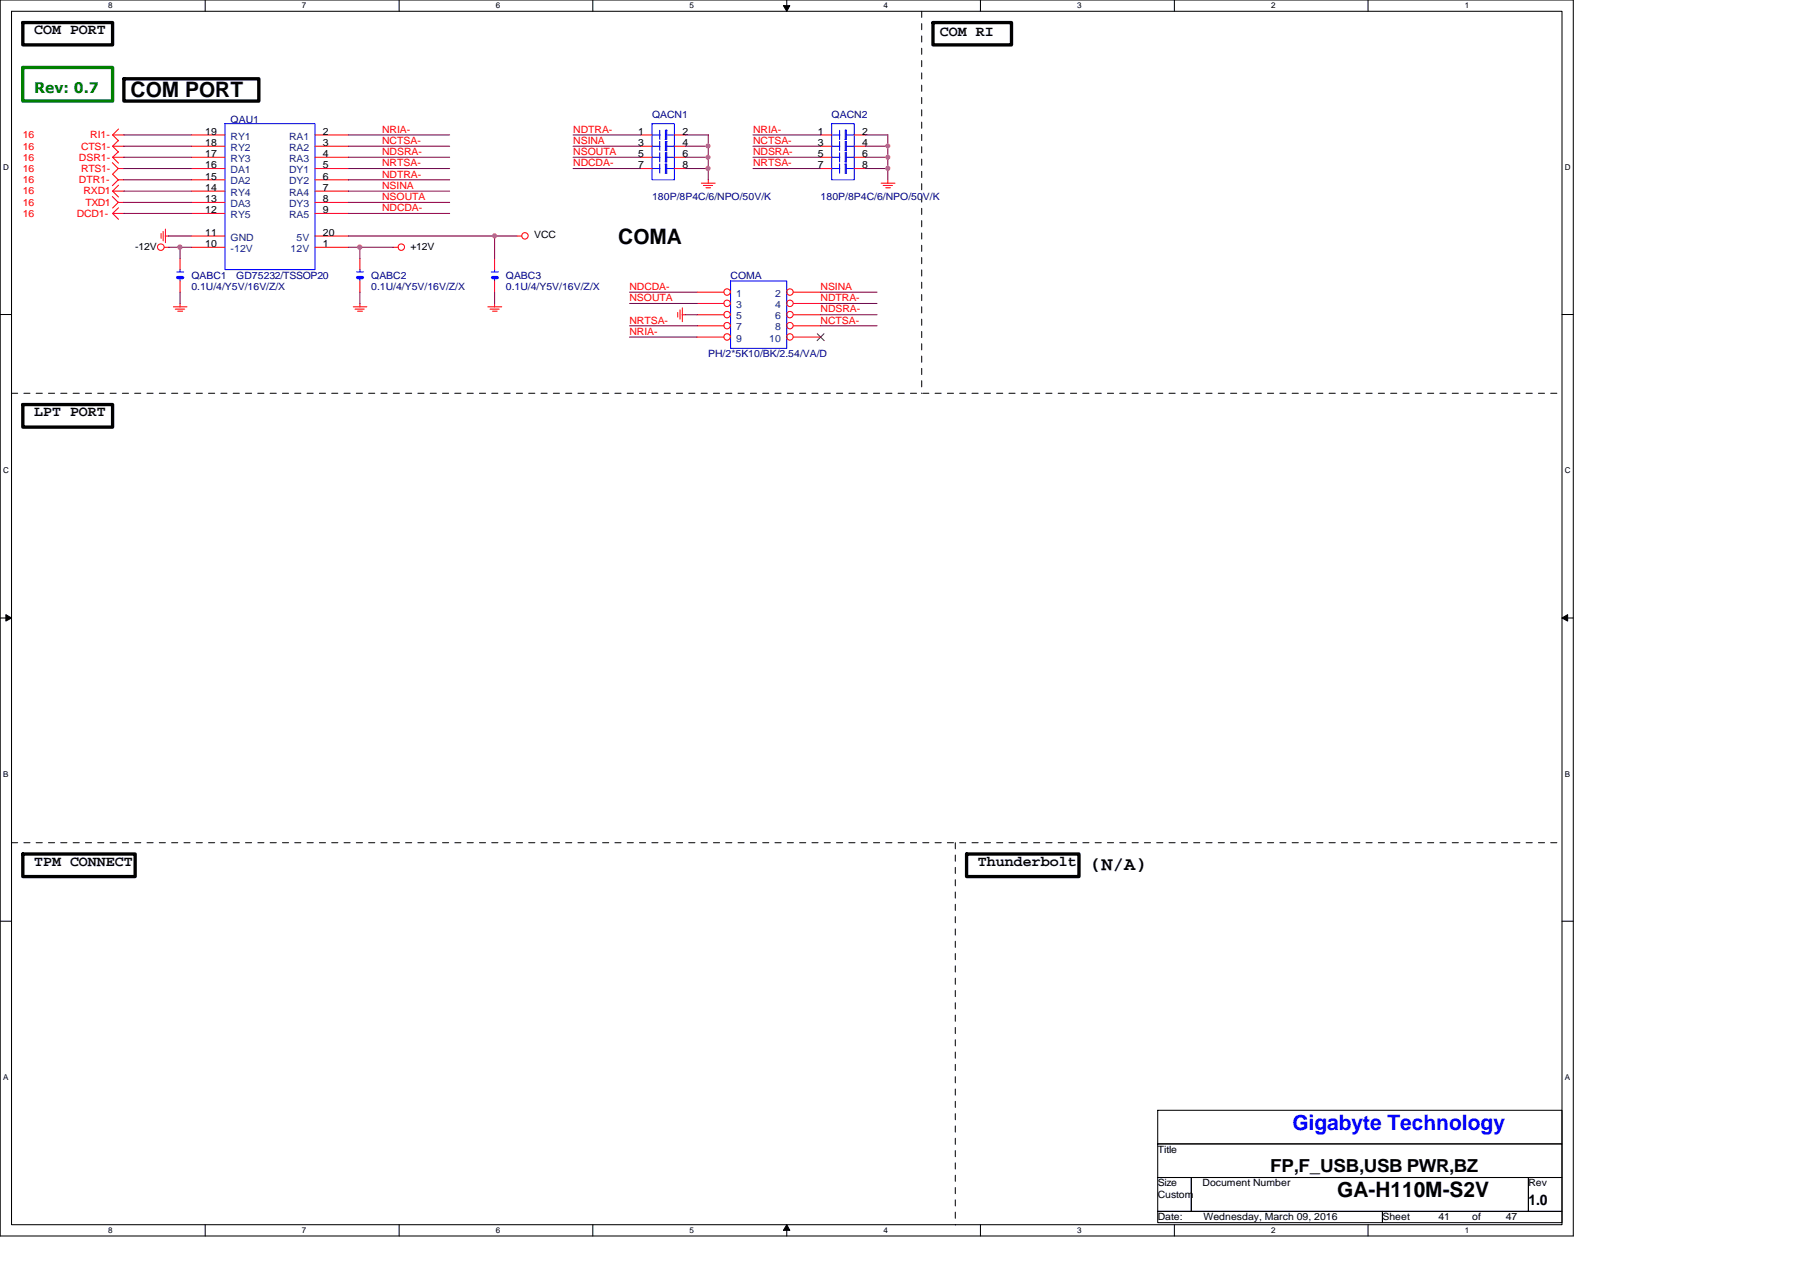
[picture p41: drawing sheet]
<svg xmlns="http://www.w3.org/2000/svg" width="297mm" height="210mm" viewBox="0 0 297 210" stroke-linecap="round" stroke-linejoin="round" font-family="sans-serif">
<defs><g id="words">
<g font-size="3.5">
<text x="21.5" y="16">COM PORT</text>
<text x="102" y="40.3">COMA</text>
<text x="220.7" y="197.6">GA-H110M-S2V</text>
</g>
<text font-size="3.5" fill="#00f" x="213.3" y="186.5">Gigabyte Technology</text>
<text font-size="3.1" x="179.9" y="143.6">(N/A)</text>
<text font-size="3" x="209.6" y="193.4">FP,F_USB,USB PWR,BZ</text>
<g font-size="2.4">
<text x="5.6" y="5.7">COM PORT</text>
<text x="155.1" y="6">COM RI</text>
<text x="5.6" y="68.7">LPT PORT</text>
<text x="5.6" y="142.9">TPM CONNECT</text>
<text x="161.4" y="142.9">Thunderbolt</text>
<text x="252.2" y="198.8">1.0</text>
</g>
<text font-size="2.4" fill="#008000" x="5.6" y="15.4">Rev: 0.7</text>
<g font-size="1.7" fill="#f00">
<text x="3.8" y="22.8">16</text>
<text x="14.9" y="22.8">RI1-</text>
<text x="63.1" y="23.7">NCTSA-</text>
<text x="63.1" y="21.9">NRIA-</text>
<text x="94.6" y="21.9">NDTRA-</text>
<text x="94.6" y="23.7">NSINA</text>
<text x="124.3" y="21.9">NRIA-</text>
<text x="124.3" y="23.7">NCTSA-</text>
<text x="3.8" y="28.4">16</text>
<text x="3.8" y="24.7">16</text>
<text x="3.8" y="26.5">16</text>
<text x="13" y="26.5">DSR1-</text>
<text x="13.4" y="28.4">RTS1-</text>
<text x="13.4" y="24.7">CTS1-</text>
<text x="63.1" y="29.3">NDTRA-</text>
<text x="63.1" y="27.4">NRTSA-</text>
<text x="63.1" y="25.6">NDSRA-</text>
<text x="94.6" y="27.4">NDCDA-</text>
<text x="94.6" y="25.6">NSOUTA</text>
<text x="124.3" y="25.6">NDSRA-</text>
<text x="124.3" y="27.4">NRTSA-</text>
<text x="3.8" y="34">16</text>
<text x="3.8" y="30.2">16</text>
<text x="3.8" y="32.1">16</text>
<text x="3.8" y="35.8">16</text>
<text x="12.7" y="35.8">DCD1-</text>
<text x="13" y="30.2">DTR1-</text>
<text x="13.8" y="32.1">RXD1</text>
<text x="14.1" y="34">TXD1</text>
<text x="63.1" y="31.2">NSINA</text>
<text x="63.1" y="34.9">NDCDA-</text>
<text x="63.1" y="33">NSOUTA</text>
<text x="103.9" y="47.8">NDCDA-</text>
<text x="135.4" y="47.8">NSINA</text>
<text x="103.9" y="53.4">NRTSA-</text>
<text x="103.9" y="49.7">NSOUTA</text>
<text x="135.4" y="51.6">NDSRA-</text>
<text x="135.4" y="49.7">NDTRA-</text>
<text x="135.4" y="53.4">NCTSA-</text>
<text x="103.9" y="55.2">NRIA-</text>
</g>
<g font-size="1.7">
<text x="33.9" y="22.2">19</text>
<text x="53.3" y="22.2">2</text>
<text x="105.3" y="22.2">1</text>
<text x="112.6" y="22.2">2</text>
<text x="135" y="22.2">1</text>
<text x="142.3" y="22.2">2</text>
<text x="33.9" y="24.1">18</text>
<text x="33.9" y="25.9">17</text>
<text x="33.9" y="27.8">16</text>
<text x="33.9" y="29.6">15</text>
<text x="53.3" y="24.1">3</text>
<text x="53.3" y="25.9">4</text>
<text x="53.3" y="27.8">5</text>
<text x="53.3" y="29.6">6</text>
<text x="105.3" y="24.1">3</text>
<text x="105.3" y="25.9">5</text>
<text x="105.3" y="27.8">7</text>
<text x="112.6" y="24.1">4</text>
<text x="112.6" y="25.9">6</text>
<text x="112.6" y="27.8">8</text>
<text x="135" y="24.1">3</text>
<text x="135" y="25.9">5</text>
<text x="135" y="27.8">7</text>
<text x="142.3" y="24.1">4</text>
<text x="142.3" y="25.9">6</text>
<text x="142.3" y="27.8">8</text>
<text x="33.9" y="31.5">14</text>
<text x="33.9" y="33.4">13</text>
<text x="33.9" y="35.2">12</text>
<text x="53.3" y="31.5">7</text>
<text x="53.3" y="33.4">8</text>
<text x="53.3" y="35.2">9</text>
<text x="22.3" y="41.2">-12V</text>
<text x="33.9" y="40.8">10</text>
<text x="33.9" y="38.9">11</text>
<text x="53.3" y="40.8">1</text>
<text x="53.3" y="38.9">20</text>
<text x="67.7" y="41.2">+12V</text>
<text x="88.1" y="39.3">VCC</text>
<text x="191" y="190.2">Title</text>
<text x="191" y="197.7">Custom</text>
<text x="191" y="195.8">Size</text>
<text x="198.5" y="195.8">Document Number</text>
<text x="252.2" y="195.8">Rev</text>
<text x="191" y="201.4">Date:</text>
<text x="198.6" y="201.4">Wednesday, March 09, 2016</text>
<text x="228.1" y="201.4">Sheet</text>
<text x="237.4" y="201.4">41</text>
<text x="242.9" y="201.4">of</text>
<text x="248.5" y="201.4">47</text>
</g>
<g font-size="1.7" fill="#004080">
<text x="38.1" y="23">RY1</text>
<text x="47.7" y="23">RA1</text>
<text x="38.1" y="24.9">RY2</text>
<text x="38.1" y="26.7">RY3</text>
<text x="38.1" y="28.6">DA1</text>
<text x="47.7" y="24.9">RA2</text>
<text x="47.7" y="26.7">RA3</text>
<text x="47.7" y="28.6">DY1</text>
<text x="38.1" y="30.4">DA2</text>
<text x="38.1" y="32.3">RY4</text>
<text x="38.1" y="34.2">DA3</text>
<text x="38.1" y="36">RY5</text>
<text x="47.7" y="30.4">DY2</text>
<text x="47.7" y="32.3">RA4</text>
<text x="47.7" y="34.2">DY3</text>
<text x="47.7" y="36">RA5</text>
<text x="38.1" y="41.6">-12V</text>
<text x="38.1" y="39.7">GND</text>
<text x="48" y="41.6">12V</text>
<text x="48.9" y="39.7">5V</text>
<text x="121.5" y="49">1</text>
<text x="121.5" y="50.8">3</text>
<text x="121.5" y="52.7">5</text>
<text x="127.9" y="49">2</text>
<text x="127.9" y="50.8">4</text>
<text x="127.9" y="52.7">6</text>
<text x="121.5" y="54.5">7</text>
<text x="121.5" y="56.4">9</text>
<text x="127" y="56.4">10</text>
<text x="127.9" y="54.5">8</text>
</g>
<g font-size="1.7" fill="#000080">
<text x="38.1" y="20.2">QAU1</text>
<text x="107.6" y="19.5">QACN1</text>
<text x="137.2" y="19.5">QACN2</text>
<text x="107.6" y="33">180P/8P4C/6/NPO/50V/K</text>
<text x="135.4" y="33">180P/8P4C/6/NPO/50V/K</text>
<text x="31.6" y="46">QABC1</text>
<text x="31.6" y="47.8">0.1U/4/Y5V/16V/Z/X</text>
<text x="39" y="46">GD75232/TSSOP20</text>
<text x="61.3" y="46">QABC2</text>
<text x="61.3" y="47.8">0.1U/4/Y5V/16V/Z/X</text>
<text x="83.5" y="46">QABC3</text>
<text x="83.5" y="47.8">0.1U/4/Y5V/16V/Z/X</text>
<text x="120.6" y="46">COMA</text>
<text x="116.9" y="59">PH/2*5K10/BK/2.54/VA/D</text>
</g>
<g font-size="1.3">
<text x="17.9" y="1.4">8</text>
<text x="49.8" y="1.4">7</text>
<text x="81.8" y="1.4">6</text>
<text x="113.8" y="1.4">5</text>
<text x="145.8" y="1.4">4</text>
<text x="177.8" y="1.4">3</text>
<text x="209.8" y="1.4">2</text>
<text x="241.7" y="1.4">1</text>
<text x=".5" y="28.1">D</text>
<text x="258.2" y="28.1">D</text>
<text x=".5" y="78.1">C</text>
<text x="258.2" y="78.1">C</text>
<text x=".5" y="128.2">B</text>
<text x="258.2" y="128.2">B</text>
<text x=".5" y="178.2">A</text>
<text x="258.2" y="178.2">A</text>
<text x="17.9" y="203.5">8</text>
<text x="49.8" y="203.5">7</text>
<text x="81.8" y="203.5">6</text>
<text x="113.8" y="203.5">5</text>
<text x="145.8" y="203.5">4</text>
<text x="177.8" y="203.5">3</text>
<text x="209.8" y="203.5">2</text>
<text x="241.7" y="203.5">1</text>
</g>
</g></defs>
<path d="M0 0h259.6v204h-259.6zM1.9 1.9h255.9v200.2h-255.9z" fill="none" stroke="#000" stroke-width=".17"/>
<g fill="#fff">
<path d="M17.9 .2h.7v1.5h-.7z"/>
<path d="M17.9 202.3h.7v1.5h-.7z"/>
</g>
<path d="M33.9 0v1.9M33.9 202.1v1.9" fill="none" stroke="#000" stroke-width=".17"/>
<g fill="#fff">
<path d="M49.8 .2h.7v1.5h-.7z"/>
<path d="M49.8 202.3h.7v1.5h-.7z"/>
</g>
<path d="M65.9 0v1.9M65.9 202.1v1.9" fill="none" stroke="#000" stroke-width=".17"/>
<g fill="#fff">
<path d="M81.8 .2h.7v1.5h-.7z"/>
<path d="M81.8 202.3h.7v1.5h-.7z"/>
</g>
<path d="M97.8 0v1.9M97.8 202.1v1.9" fill="none" stroke="#000" stroke-width=".17"/>
<g fill="#fff">
<path d="M113.8 .2h.7v1.5h-.7z"/>
<path d="M113.8 202.3h.7v1.5h-.7z"/>
</g>
<path d="M129.8 0v1.9M129.3 .9h1l-.5 1zM129.8 202.1l.5 .9h-1zM129.8 202.1v1.9" fill="none" stroke="#000" stroke-width=".17"/>
<path d="M129.3 .9h1l-.5 1zM129.8 202.1l.5 .9h-1z" fill="#000"/>
<g fill="#fff">
<path d="M145.8 .2h.7v1.5h-.7z"/>
<path d="M145.8 202.3h.7v1.5h-.7z"/>
</g>
<path d="M161.8 0v1.9M161.8 202.1v1.9" fill="none" stroke="#000" stroke-width=".17"/>
<g fill="#fff">
<path d="M177.8 .2h.7v1.5h-.7z"/>
<path d="M177.8 202.3h.7v1.5h-.7z"/>
</g>
<path d="M193.8 0v1.9M193.8 202.1v1.9" fill="none" stroke="#000" stroke-width=".17"/>
<g fill="#fff">
<path d="M209.8 .2h.7v1.5h-.7z"/>
<path d="M209.8 202.3h.7v1.5h-.7z"/>
</g>
<path d="M225.8 0v1.9M225.8 202.1v1.9" fill="none" stroke="#000" stroke-width=".17"/>
<g fill="#fff">
<path d="M241.7 .2h.7v1.5h-.7z"/>
<path d="M241.7 202.3h.7v1.5h-.7z"/>
<path d="M.5 26.9h.9v1.5h-.9z"/>
<path d="M258.2 26.9h1v1.5h-1z"/>
<path d="M.5 76.9h.9v1.5h-.9z"/>
<path d="M258.2 76.9h1v1.5h-1z"/>
</g>
<path d="M0 51.9h1.9M257.8 51.9h1.8" fill="none" stroke="#000" stroke-width=".17"/>
<g fill="#fff">
<path d="M.5 127h.9v1.5h-.9z"/>
<path d="M258.2 127h.9v1.5h-.9z"/>
</g>
<path d="M0 102h1.9M1 101.4l.9 .6-.9 .5zM257.8 102h1.8M257.8 102l.9-.6v1.1z" fill="none" stroke="#000" stroke-width=".17"/>
<path d="M1 101.4l.9 .6-.9 .5zM257.8 102l.9-.6v1.1z" fill="#000"/>
<g fill="#fff">
<path d="M.5 177h.8v1.5h-.8z"/>
<path d="M258.2 177h.8v1.5h-.8z"/>
</g>
<path d="M0 152h1.9M257.8 152h1.8M191 183.2h66.8v5.6h-66.8zM191 188.8h66.8v5.5h-66.8zM191 194.3h5.6v5.6h-5.6zM191 199.9h37.1v1.9h-37.1zM196.6 194.3h55.6v5.6h-55.6zM228.1 199.9h29.7v1.9h-29.7zM252.2 194.3h5.6v5.6h-5.6z" fill="none" stroke="#000" stroke-width=".17"/>
<path d="M152.1 1.9v63M1.9 64.9h255.9M1.9 139.1h255.9M157.6 139.1v63" fill="none" stroke="#000" stroke-width=".17" stroke-dasharray="1 1 1 1 1 1 1 1"/>
<path d="M3.8 3.7h14.8v3.7h-14.8zM20.4 13h22.3v3.7h-22.3zM154 3.7h12.9v3.7h-12.9zM3.8 66.8h14.8v3.7h-14.8zM3.8 140.9h18.5v3.8h-18.5zM159.5 140.9h18.6v3.8h-18.6z" fill="none" stroke="#000" stroke-width=".55"/>
<path d="M3.8 11.1h14.8v5.6h-14.8z" fill="none" stroke="#008000" stroke-width=".55"/>
<g fill="none" stroke="#f00" stroke-width=".17">
<path d="M18.5 26.8l1 1M18.5 32.4l1 1M18.6 31.5h1.9M18.6 31.5l1 1M18.6 35.2h1.9M18.6 35.2l1 1M18.6 22.3h1.9M18.6 22.3l1 .9M18.6 26h1.9M18.6 26l1 .9M18.6 24.1h1.9M18.6 24.1l1 1"/>
<path d="M19.5 27.8h.9M19.5 33.4h.9M19.5 29.7h.9M19.5 29.7l-1 .9M19.6 27.8l-1 .9 1 1M19.6 33.4l-1 .9M19.6 30.6l-1 .9M19.6 34.3l-1 .9M19.6 21.3l-1 1M19.6 25l-1 1M19.6 23.2l-1 .9M26.6 38.5v.8"/>
<path d="M26.9 38.2v1.6M27.3 38.9h.6M27.3 37.8v2.2M31.6 27.8h5.5M31.6 33.4h5.5M31.6 29.7h5.5M31.6 31.5h5.5M31.6 35.2h5.5M31.6 22.3h5.5M31.6 26h5.5M31.6 24.1h5.5M31.6 38.9h5.5"/>
<path d="M52 27.8h5.5M52 33.4h5.5M52 29.7h5.5M52 31.5h5.5M52 35.2h5.5M52 22.3h5.5M52 26h5.5M52 24.1h5.5M52 38.9h5.5M85.3 38.9h.8M105.7 27.8h1.9M105.7 22.3h1.9"/>
<path d="M105.7 26h1.9M105.7 24.1h1.9M111.3 27.8h1.9M111.3 22.3h1.9M111.3 26h1.9M111.3 24.1h1.9M115.7 30.2h2.3M116.1 30.6h1.5M116.5 31h.8M116.9 29.7v.6M135.4 27.8h1.8M135.4 22.3h1.8"/>
<path d="M135.4 26h1.8M135.4 24.1h1.8M141 27.8h1.8M141 22.3h1.8M141 26h1.8M141 24.1h1.8M145.4 30.2h2.3M145.8 30.6h1.5M146.2 31h.7M146.5 29.7v.6M27.1 40.8h.8M28.6 50.6h2.3"/>
<path d="M28.9 51h1.6M29.3 51.4h.8M29.7 42.7v1.8M29.7 46.4v1.8M29.7 50.1v.6M31.6 40.8h5.5M52 40.8h5.5M58.3 50.6h2.2M58.6 51h1.5M59 51.4h.8M59.4 42.7v1.8M59.4 46.4v1.8"/>
<path d="M59.4 50.1v.6M64.9 40.8h.8M80.5 50.6h2.3M80.9 51h1.5M81.3 51.4h.7M81.6 42.7v1.8M81.6 46.4v1.8M81.6 50.1v.6M111.8 51.6v.7M112.2 51.1v1.6M112.6 51.9h.6M112.6 50.8v2.3"/>
<path d="M115 51.9h4.5M115 48.2h4.5M115 50.1h4.5M115 53.8h4.5M115 55.6h4.5M130.9 51.9h4.5M130.9 48.2h4.5M130.9 50.1h4.5M130.9 53.8h4.5M130.9 55.6h4.5"/>
<circle cx="86.6" cy="38.9" r=".54"/>
<circle cx="26.5" cy="40.8" r=".55"/>
<circle cx="66.2" cy="40.8" r=".54"/>
<circle cx="120" cy="48.2" r=".54"/>
<circle cx="120" cy="51.9" r=".54"/>
<circle cx="120" cy="50.1" r=".54"/>
<circle cx="120" cy="53.7" r=".54"/>
<circle cx="120" cy="55.6" r=".54"/>
<circle cx="130.4" cy="48.2" r=".54"/>
<circle cx="130.4" cy="50.1" r=".54"/>
<circle cx="130.4" cy="53.7" r=".54"/>
<circle cx="130.4" cy="55.6" r=".54"/>
<circle cx="130.4" cy="51.9" r=".54"/>
</g>
<g fill="none" stroke="#00f" stroke-width=".17">
<path d="M37.1 20.4h14.9v24.1h-14.9zM107.6 20.4h3.7v9.3h-3.7zM107.6 27.8h1.3M107.6 26h1.3M107.6 24.1h1.3M107.6 22.3h1.3M108.9 21.5v1.5M108.9 23.3v1.5M108.9 25.2v1.5M108.9 27.1v1.5M109.8 28.6h.2M109.8 27.1h.2"/>
<path d="M109.8 26.7h.2M109.8 24.8h.2M109.8 21.5v1.5M109.8 23.3v1.5M109.8 25.2v1.5M109.8 27.1v1.5M109.8 25.2h.3M109.8 23.4h.3M109.8 21.5h.3M110 27.8h1.3M110 26h1.3M110 22.3h1.3"/>
<path d="M110 24.1h1.3M110 21.5v1.5h-.2M110 23.3v1.6M110 25.2v1.6M110 27.1v1.5M137.2 20.4h3.8v9.3h-3.8zM137.2 27.8h1.4M137.2 26h1.4M137.2 24.1h1.4M137.2 22.3h1.4M138.6 21.5v1.5M138.6 23.3v1.5"/>
<path d="M138.6 25.2v1.5M138.6 27.1v1.5M139.4 28.6h.3M139.4 27.1h.3M139.4 26.7h.3M139.4 24.8h.3M139.5 25.2h.2M139.5 23.4h.2M139.5 21.5h.2M139.5 21.5v1.5M139.5 23.3v1.5M139.5 25.2v1.5"/>
<path d="M139.5 27.1v1.5M139.6 27.8h1.4M139.6 26h1.4M139.6 22.3h1.4M139.7 24.1h1.3M139.7 21.5v1.5h-.3M139.7 23.3v1.6M139.7 25.2v1.6M139.7 27.1v1.5M29.2 44.9h1.1M29.7 44.4v.5M29.7 45.8v.6"/>
<path d="M58.8 44.9h1.2M59.4 44.4v.5M59.4 45.8v.6M81.1 44.9h1.2M81.6 44.4v.5M81.6 45.8v.6M120.6 46.4h9.2v11.1h-9.2z"/>
</g>
<path d="M29.3 45.8h.8M59 45.8h.8M81.3 45.8h.7" fill="none" stroke="#00f" stroke-width=".55"/>
<path d="M134.9 55.1l1.1 1.1M136 55.1l-1.2 1.1" fill="none" stroke="#804000" stroke-width=".17"/>
<g fill="none" stroke="#800040" stroke-width=".17">
<path d="M20.4 33.4h11.2M20.4 31.5h11.2M20.4 22.3h11.2M20.4 26h11.2M20.4 29.7h11.2M20.4 24.1h11.2M20.4 27.8h11.2M20.4 35.2h11.2M27.8 38.9h3.8M57.5 33.4h16.7M57.5 31.5h16.7M57.5 22.3h16.7"/>
<path d="M57.5 26h16.7M57.5 29.7h16.7M57.5 24.1h16.7M57.5 27.8h16.7M57.5 35.2h16.7M57.5 38.9h27.8M81.6 38.9v3.8M94.6 22.3h11.1M94.6 26h11.1M94.6 24.1h11.1M94.6 27.8h11.1M113.1 22.3h3.8"/>
<path d="M113.1 26h3.8M113.1 24.1h3.8M113.1 27.8h3.8M116.9 22.2v7.5M124.2 22.3h11.2M124.2 26h11.2M124.2 24.1h11.2M124.2 27.8h11.2M142.8 22.3h3.7M142.8 26h3.7M142.8 24.1h3.7M142.8 27.8h3.7"/>
<path d="M146.5 22.2v7.5M27.8 40.8h3.8M29.7 40.8v1.9M29.7 48.2v1.9M57.5 40.8h7.4M59.4 40.8v1.9M59.4 48.2v1.9M81.6 48.2v1.9M103.9 53.8h11.2M103.9 50.1h11.2M103.9 48.2h11.2M103.9 55.6h11.2"/>
<path d="M113.2 51.9h1.9M135.4 53.8h9.3M135.4 50.1h9.3M135.4 48.2h9.3M135.4 51.9h9.3"/>
</g>
<circle cx="116.8" cy="25.9" r=".34" fill="#f0f"/>
<circle cx="116.8" cy="25.9" r=".34" fill="none" stroke="#f0f" stroke-width=".17"/>
<circle cx="29.7" cy="40.8" r=".37" fill="#f0f"/>
<circle cx="29.7" cy="40.8" r=".37" fill="none" stroke="#f0f" stroke-width=".17"/>
<circle cx="59.4" cy="40.8" r=".37" fill="#f0f"/>
<circle cx="59.4" cy="40.8" r=".37" fill="none" stroke="#f0f" stroke-width=".17"/>
<circle cx="146.5" cy="25.9" r=".34" fill="#f0f"/>
<circle cx="146.5" cy="25.9" r=".34" fill="none" stroke="#f0f" stroke-width=".17"/>
<circle cx="116.8" cy="27.8" r=".35" fill="#f0f"/>
<circle cx="116.8" cy="27.8" r=".35" fill="none" stroke="#f0f" stroke-width=".17"/>
<circle cx="146.5" cy="27.8" r=".35" fill="#f0f"/>
<circle cx="146.5" cy="27.8" r=".35" fill="none" stroke="#f0f" stroke-width=".17"/>
<circle cx="146.5" cy="24.1" r=".34" fill="#f0f"/>
<circle cx="146.5" cy="24.1" r=".34" fill="none" stroke="#f0f" stroke-width=".17"/>
<circle cx="116.8" cy="24.1" r=".34" fill="#f0f"/>
<circle cx="116.8" cy="24.1" r=".34" fill="none" stroke="#f0f" stroke-width=".17"/>
<circle cx="81.6" cy="38.9" r=".35" fill="#f0f"/>
<circle cx="81.6" cy="38.9" r=".35" fill="none" stroke="#f0f" stroke-width=".17"/>
<use href="#words"/>
</svg>
